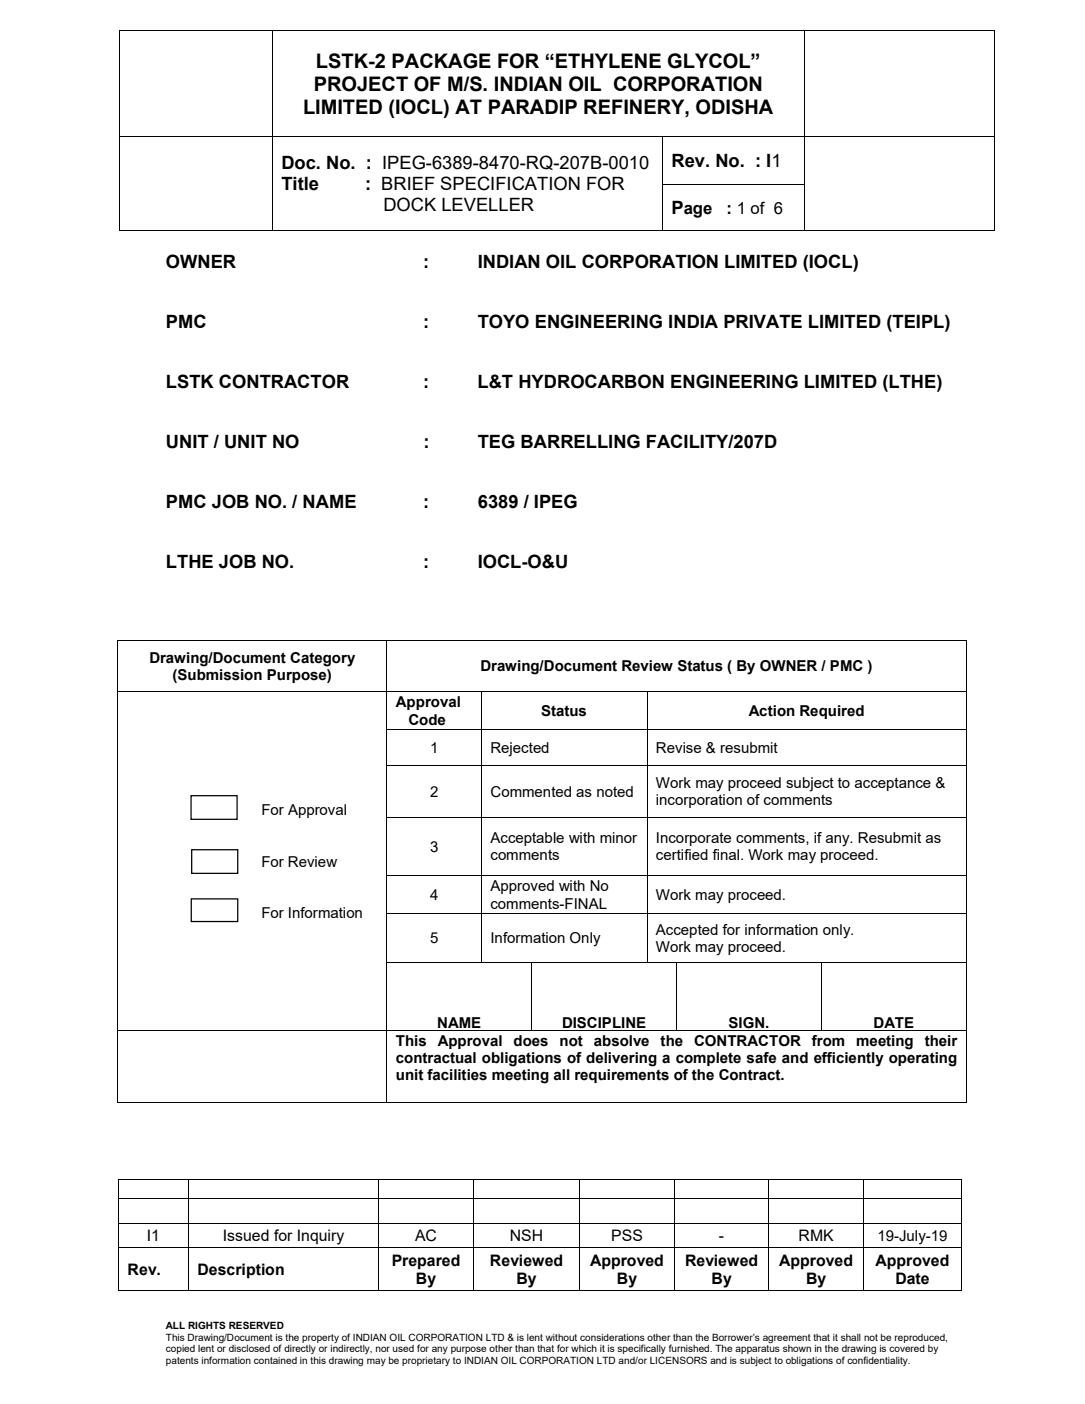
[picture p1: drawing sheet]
<svg xmlns="http://www.w3.org/2000/svg" width="216mm" height="279mm" viewBox="0 0 216 279" stroke-linecap="round" stroke-linejoin="round" font-family="sans-serif">
<defs><g id="words">
<g font-size="4">
<text x="62.9" y="13.5">LSTK-2 PACKAGE FOR “ETHYLENE GLYCOL”</text>
<text x="60.3" y="22.6">LIMITED (IOCL) AT PARADIP REFINERY, ODISHA</text>
<text x="62.4" y="18.1">PROJECT OF M/S. INDIAN OIL CORPORATION</text>
</g>
<g font-size="3.6">
<text x="56" y="33.6">Doc. No. : IPEG-6389-8470-RQ-207B-0010</text>
<text x="133.6" y="33.2">Rev. No. : I1</text>
<text x="56" y="37.8">Title</text>
<text x="72.6" y="37.8">: BRIEF SPECIFICATION FOR</text>
<text x="76.3" y="42">DOCK LEVELLER</text>
<text x="133.6" y="42.6">Page</text>
<text x="33" y="53.3">OWNER</text>
<text x="84.2" y="53.3">:</text>
<text x="95.1" y="53.3">INDIAN OIL CORPORATION LIMITED (IOCL)</text>
<text x="33" y="65.2">PMC</text>
<text x="84.2" y="65.2">:</text>
<text x="95.1" y="65.2">TOYO ENGINEERING INDIA PRIVATE LIMITED (TEIPL)</text>
<text x="33" y="77.2">LSTK CONTRACTOR</text>
<text x="84.2" y="77.2">:</text>
<text x="95" y="77.2">L&amp;T HYDROCARBON ENGINEERING LIMITED (LTHE)</text>
<text x="33" y="89.1">UNIT / UNIT NO</text>
<text x="84.2" y="89.1">:</text>
<text x="95.1" y="89.1">TEG BARRELLING FACILITY/207D</text>
<text x="33" y="101.1">PMC JOB NO. / NAME</text>
<text x="84.2" y="101.1">:</text>
<text x="95.1" y="101.1">6389 / IPEG</text>
<text x="33" y="113">LTHE JOB NO.</text>
<text x="84.2" y="113">:</text>
<text x="95.1" y="113">IOCL-O&amp;U</text>
</g>
<text font-size="3.3" x="144.6" y="42.6">: 1 of 6</text>
<g font-size="3.1">
<text x="29.2" y="247">I1</text>
<text x="44.3" y="247">Issued for Inquiry</text>
<text x="78" y="251.9">Prepared</text>
<text x="82.6" y="247">AC</text>
<text x="97.5" y="251.9">Reviewed</text>
<text x="101.4" y="247">NSH</text>
<text x="117.4" y="251.9">Approved</text>
<text x="121.6" y="247">PSS</text>
<text x="136.3" y="251.9">Reviewed</text>
<text x="143.1" y="247">-</text>
<text x="155" y="251.9">Approved</text>
<text x="158.9" y="247">RMK</text>
<text x="174.2" y="251.9">Approved</text>
<text x="25.4" y="253.7">Rev.</text>
<text x="39.3" y="253.7">Description</text>
<text x="82.8" y="255.5">By</text>
<text x="102.8" y="255.5">By</text>
<text x="122.7" y="255.5">By</text>
<text x="141.6" y="255.5">By</text>
<text x="160.4" y="255.5">By</text>
<text x="178.2" y="255.5">Date</text>
</g>
<g font-size="3">
<text x="29.7" y="131.9">Drawing/Document Category</text>
<text x="34.4" y="135.3">(Submission Purpose)</text>
<text x="95.6" y="133.6">Drawing/Document Review Status ( By OWNER / PMC )</text>
<text x="78.8" y="140.7">Approval</text>
<text x="107.7" y="142.5">Status</text>
<text x="149" y="142.5">Action Required</text>
<text x="81.3" y="144.2">Code</text>
<text x="85.6" y="149.8">1</text>
<text x="97.6" y="149.8">Rejected</text>
<text x="130.5" y="149.8">Revise &amp; resubmit</text>
<text x="85.6" y="158.5">2</text>
<text x="97.6" y="158.5">Commented as noted</text>
<text x="130.5" y="156.8">Work may proceed subject to acceptance &amp;</text>
<text x="130.5" y="160.2">incorporation of comments</text>
<text x="52" y="162.1">For Approval</text>
<text x="97.6" y="167.8">Acceptable with minor</text>
<text x="130.5" y="167.8">Incorporate comments, if any. Resubmit as</text>
<text x="52" y="172.4">For Review</text>
<text x="85.6" y="169.5">3</text>
<text x="97.6" y="171.2">comments</text>
<text x="130.5" y="171.2">certified final. Work may proceed.</text>
<text x="85.6" y="179.1">4</text>
<text x="97.6" y="177.4">Approved with No</text>
<text x="130.5" y="179.1">Work may proceed.</text>
<text x="52" y="182.7">For Information</text>
<text x="97.6" y="180.8">comments-FINAL</text>
<text x="130.5" y="186">Accepted for information only.</text>
<text x="85.6" y="187.7">5</text>
<text x="97.6" y="187.7">Information Only</text>
<text x="130.5" y="189.4">Work may proceed.</text>
<text x="78.8" y="208.2">This</text>
<text x="87" y="204.6">NAME</text>
<text x="87.1" y="208.2">Approval</text>
<text x="102.2" y="208.2">does</text>
<text x="111.3" y="208.2">not</text>
<text x="111.8" y="204.6">DISCIPLINE</text>
<text x="118.2" y="208.2">absolve</text>
<text x="131.5" y="208.2">the</text>
<text x="138.1" y="208.2">CONTRACTOR</text>
<text x="145" y="204.6">SIGN.</text>
<text x="161.6" y="208.2">from</text>
<text x="170.4" y="208.2">meeting</text>
<text x="173.8" y="204.6">DATE</text>
<text x="184" y="208.2">their</text>
<text x="78.8" y="211.6">contractual obligations of delivering a complete safe and efficiently operating</text>
<text x="78.8" y="215">unit facilities meeting all requirements of the Contract.</text>
<text x="174.6" y="247">19-July-19</text>
</g>
<g font-size="2">
<text x="33" y="264.5">ALL RIGHTS RESERVED</text>
<text x="33" y="266.8">This Drawing/Document is the property of INDIAN OIL CORPORATION LTD &amp; is lent without considerations other than the Borrower’s agreement that it shall not be reproduced,</text>
<text x="33" y="269.1">copied lent or disclosed of directly or indirectly, nor used for any purpose other than that for which it is specifically furnished. The apparatus shown in the drawing is covered by</text>
<text x="33" y="271.4">patents information contained in this drawing may be proprietary to INDIAN OIL CORPORATION LTD and/or LICENSORS and is subject to obligations of confidentiality.</text>
</g>
</g></defs>
<g fill="#000">
<path d="M23.8 6h.2v.1h-.2zM197.9 6h.2v.1h-.2zM23.8 36.6h.2v.2h-.2zM54.1 36.6h.2v.2h-.2zM197.9 36.6h.2v.2h-.2zM197.9 45.8h.2v.1h-.2zM23.4 127.4h.1v.1h-.1zM192.2 127.4h.2v.1h-.2zM23.4 145.1h.1v.1h-.1zM23.4 152.2h.1v.2h-.1zM23.4 162.6h.1v.1h-.1zM23.4 174.2h.1v.2h-.1z"/>
<path d="M23.4 181.8h.1v.1h-.1zM23.4 191.4h.1v.2h-.1zM192.2 219.3h.2v.1h-.2zM23.5 234.7h.2v.2h-.2zM191.3 234.7h.1v.2h-.1zM191.3 256.8h.1v.1h-.1z"/>
</g>
<g fill="none" stroke="#000" stroke-width=".2">
<path d="M23.8 6.1h174.3M23.9 6.1v21M54.2 6.1v21M160.1 6.1v21M198 6.1v21M23.8 27.2h174.3M23.9 27.3v9.3M23.9 36.8v9.1M54.2 27.3v9.3M54.2 36.8v9.1M131.8 36.7h28.3M131.8 27.3v9.3"/>
<path d="M131.8 36.8v9.1M160.1 27.3v9.3M160.1 36.8v9.1M198 27.3v9.3M198 36.8v9.1M23.8 45.8h30.3M54.3 45.8h77.5M131.9 45.8h28.1M160.1 45.8h37.8M23.4 127.4h169M23.4 137.6h169M23.4 127.5v10"/>
<path d="M23.4 137.7v7.4M77 127.5v10M77 137.7v7.4M95.8 137.7v7.4M128.7 137.7v7.4M192.3 127.5v10M192.3 137.7v7.4M23.4 145.2v7M23.4 152.4v10.2M76.9 145.2h115.5M76.9 152.3h115.5M77 145.2v7"/>
<path d="M77 152.4v10.2M95.8 145.2v7M95.8 152.4v10.2M128.7 145.2v7M128.7 152.4v10.2M192.3 145.2v7M192.3 152.4v10.2M23.4 162.7v11.5M23.4 174.4v7.4M76.9 162.6h115.5M76.9 174.3h115.5M77 162.7v11.5"/>
<path d="M77 174.4v7.4M95.8 162.7v11.5M95.8 174.4v7.4M128.7 162.7v11.5M128.7 174.4v7.4M192.3 162.7v11.5M192.3 174.4v7.4M23.4 181.9v9.5M23.4 191.6v13.5M76.9 181.8h115.5M76.9 191.5h115.5M77 181.9v9.5"/>
<path d="M77 191.6v13.5M95.8 181.9v9.5M105.8 191.6v13.5M128.7 181.9v9.5M134.6 191.6v13.5M163.4 191.6v13.5M192.3 181.9v9.5M192.3 191.6v13.5M23.4 205.1h169M23.4 219.4h53.5M23.4 205.2v14.2M77 205.2v14.2"/>
<path d="M77.1 219.4h115.1M192.3 205.2v14.2M23.5 234.8h167.9M23.5 238.6h167.9M23.6 234.9v3.6M23.6 238.7v4.7M37.5 234.9v3.6M37.5 238.7v4.7M75.4 234.9v3.6M75.4 238.7v4.7M94.2 234.9v3.6M94.2 238.7v4.7"/>
<path d="M115.4 234.9v3.6M115.4 238.7v4.7M134.2 234.9v3.6M134.2 238.7v4.7M153 234.9v3.6M153 238.7v4.7M171.8 234.9v3.6M171.8 238.7v4.7M191.3 234.9v3.6M191.3 238.7v4.7M23.5 243.4h167.9M23.5 248.3h167.9"/>
<path d="M23.5 256.9h13.9M23.6 243.5v4.7M23.6 248.4v8.5M37.5 243.5v4.7M37.5 248.4v8.5M37.6 256.9h37.7M75.4 243.5v4.7M75.4 248.4v8.5M75.5 256.9h18.6M94.2 243.5v4.7M94.2 248.4v8.5M94.3 256.9h21"/>
<path d="M115.4 243.5v4.7M115.4 248.4v8.5M115.4 256.9h18.7M134.2 243.5v4.7M134.2 248.4v8.5M134.3 256.9h18.6M153 243.5v4.7M153 248.4v8.5M153.1 256.9h18.6M171.8 243.5v4.7M171.8 248.4v8.5M171.9 256.9h19.4"/>
<path d="M191.3 243.5v4.7M191.3 248.4v8.5"/>
</g>
<path d="M38.1 178.9h9.2v4.5h-9.2z" fill="#fff"/>
<path d="M38.1 178.9h9.2v4.5h-9.2z" fill="none" stroke="#000" stroke-width=".25"/>
<path d="M38 158.3h9.2v4.7h-9.2z" fill="#fff"/>
<path d="M38 158.3h9.2v4.7h-9.2z" fill="none" stroke="#000" stroke-width=".25"/>
<path d="M38.2 169.1h9.1v4.7h-9.1z" fill="#fff"/>
<path d="M38.1 169.1h9.2v4.7h-9.2z" fill="none" stroke="#000" stroke-width=".25"/>
<use href="#words"/>
</svg>
